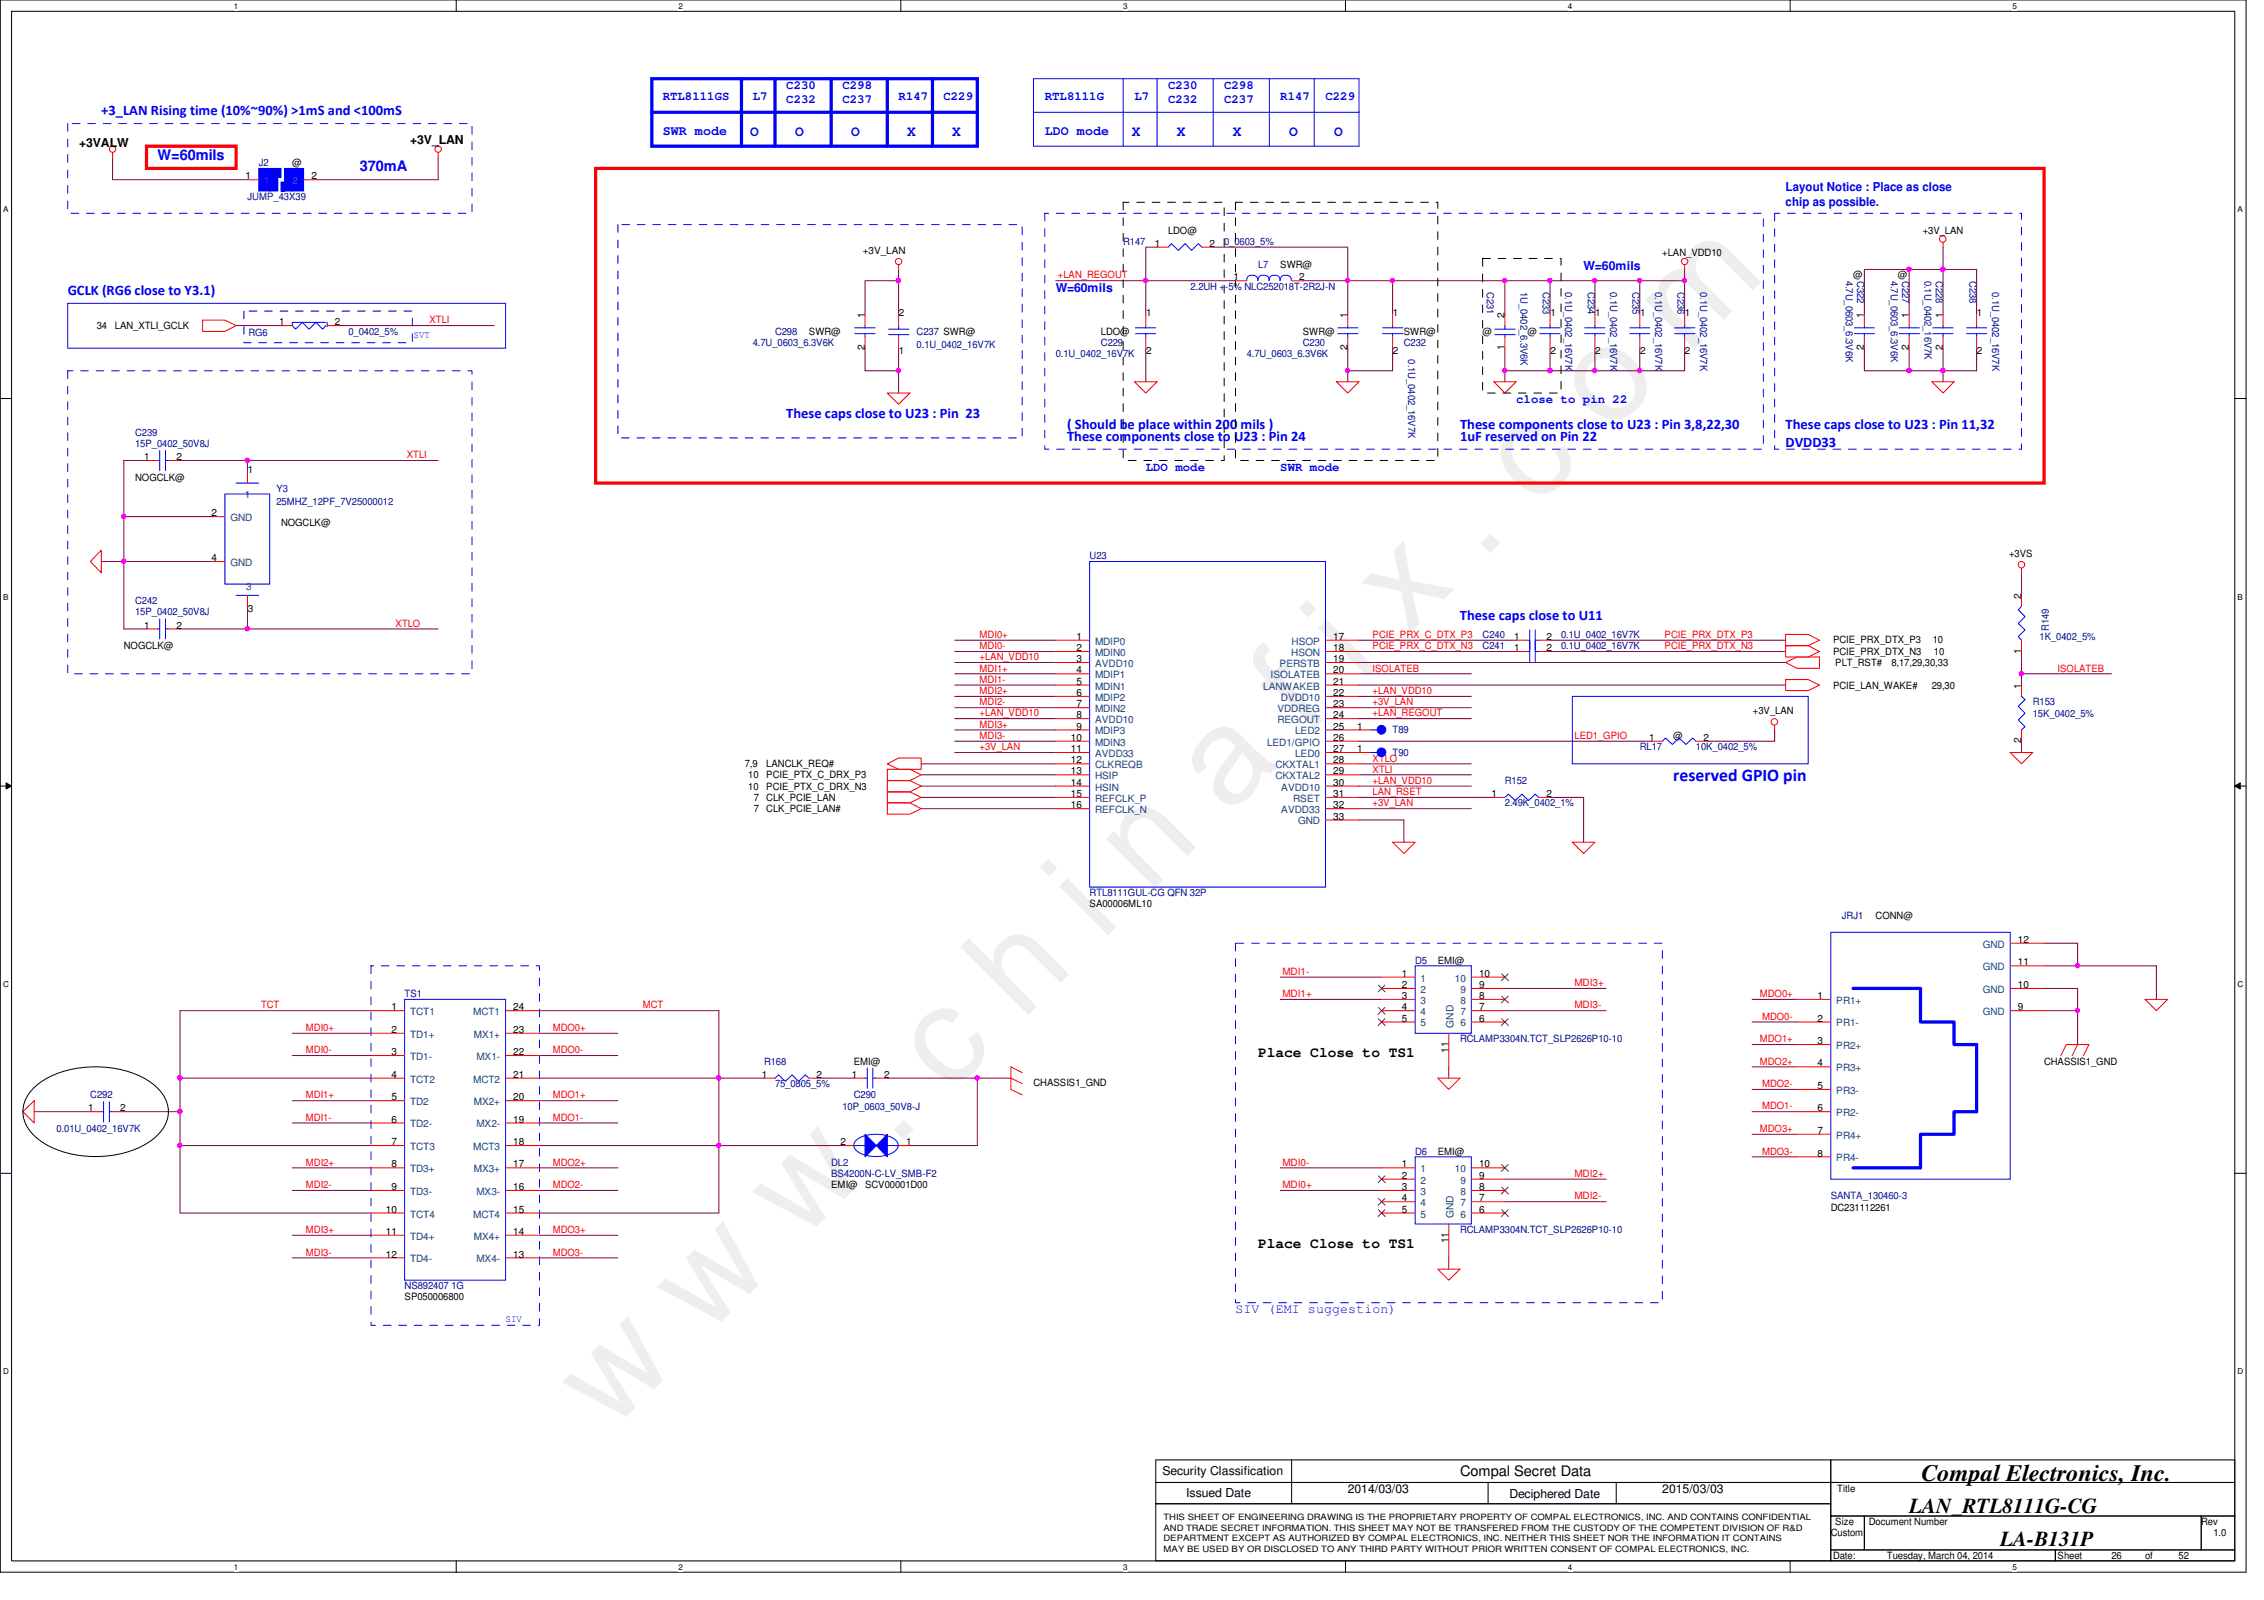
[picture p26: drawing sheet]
<svg xmlns="http://www.w3.org/2000/svg" width="297mm" height="210mm" viewBox="0 0 297 210" stroke-linecap="round" stroke-linejoin="round" font-family="sans-serif">
<defs><g id="words">
<text font-size="17.6" fill="#f0f" x="80.1" y="188" transform="rotate(-45 80.1 188)">w w w . c h i n a f i x . c o m</text>
<text font-size="3.1" x="252.1" y="194.3">Compal Electronics, Inc.</text>
<g font-size="2.8">
<text x="250.5" y="198.5">LAN_RTL8111G-CG</text>
<text x="262.4" y="202.9">LA-B131P</text>
</g>
<text font-size="2.3" fill="#00f" x="219.5" y="102.4">reserved GPIO pin</text>
<g font-size="1.9" fill="#00f">
<text x="13.3" y="15.1">+3_LAN Rising time (10%~90%) &gt;1mS and &lt;100mS</text>
<text x="98.4" y="17.8">O</text>
<text x="104.3" y="17.8">O</text>
<text x="111.7" y="17.8">O</text>
<text x="119" y="17.8">X</text>
<text x="124.9" y="17.8">X</text>
<text x="148.5" y="17.8">X</text>
<text x="154.4" y="17.8">X</text>
<text x="161.8" y="17.8">X</text>
<text x="169.1" y="17.8">O</text>
<text x="175" y="17.8">O</text>
<text x="20.7" y="21">W=60mils</text>
<text x="47.2" y="22.4">370mA</text>
<text x="8.9" y="38.7">GCLK (RG6 close to Y3.1)</text>
<text x="103.2" y="54.9">These caps close to U23 : Pin 23</text>
<text x="140" y="56.3">( Should be place within 200 mils )</text>
<text x="140" y="57.8">These components close to U23 : Pin 24</text>
<text x="191.6" y="56.3">These components close to U23 : Pin 3,8,22,30</text>
<text x="191.6" y="57.8">1uF reserved on Pin 22</text>
<text x="234.3" y="56.3">These caps close to U23 : Pin 11,32</text>
<text x="234.3" y="58.7">DVDD33</text>
<text x="191.6" y="81.4">These caps close to U11</text>
</g>
<g font-size="1.9">
<text x="165.1" y="138.6">Place Close to TS1</text>
<text x="165.1" y="163.7">Place Close to TS1</text>
<text x="191.6" y="193.7">Compal Secret Data</text>
</g>
<g font-size="1.7" fill="#00f">
<text x="86.9" y="17.7">SWR mode</text>
<text x="137.1" y="17.7">LDO mode</text>
<text x="162.1" y="172.3">SIV (EMI suggestion)</text>
</g>
<g font-size="1.6" fill="#00f">
<text x="103.2" y="11.7">C230</text>
<text x="110.5" y="11.7">C298</text>
<text x="153.2" y="11.7">C230</text>
<text x="160.6" y="11.7">C298</text>
<text x="86.9" y="13.2">RTL8111GS</text>
<text x="98.8" y="13.2">L7</text>
<text x="103.2" y="13.5">C232</text>
<text x="110.5" y="13.5">C237</text>
<text x="117.9" y="13.2">R147</text>
<text x="123.8" y="13.2">C229</text>
<text x="137.1" y="13.2">RTL8111G</text>
<text x="148.8" y="13.2">L7</text>
<text x="153.2" y="13.5">C232</text>
<text x="160.6" y="13.5">C237</text>
<text x="168" y="13.2">R147</text>
<text x="173.9" y="13.2">C229</text>
<text x="234.3" y="25.1">Layout Notice : Place as close</text>
<text x="234.3" y="27.1">chip as possible.</text>
<text x="207.8" y="35.4">W=60mils</text>
<text x="138.5" y="38.4">W=60mils</text>
<text x="198.9" y="52.9">close to pin 22</text>
<text x="150.3" y="61.8">LDO mode</text>
<text x="168" y="61.8">SWR mode</text>
</g>
<g font-size="1.6">
<text x="10.4" y="19.2">+3VALW</text>
<text x="53.8" y="18.9">+3V_LAN</text>
<text x="152.5" y="193.5">Security Classification</text>
<text x="155.6" y="196.3">Issued Date</text>
<text x="176.8" y="195.9">2014/03/03</text>
<text x="198" y="196.5">Deciphered Date</text>
<text x="218.1" y="195.9">2015/03/03</text>
</g>
<g font-size="1.3">
<text x="32.2" y="23.5">1</text>
<text x="38.4" y="21.8">@</text>
<text x="40.8" y="23.5">2</text>
<text x="113.2" y="33.3">+3V_LAN</text>
<text x="151.5" y="32.4">1</text>
<text x="153.2" y="30.6">LDO@</text>
<text x="158.7" y="32.4">2</text>
<text x="168" y="35.1">SWR@</text>
<text x="218.1" y="33.6">+LAN_VDD10</text>
<text x="252.3" y="30.6">+3V_LAN</text>
<text x="113.5" y="41.7" transform="rotate(-90 113.5 41.7)">1</text>
<text x="117.9" y="41.4">2</text>
<text x="150.4" y="41.4">1</text>
<text x="161.8" y="36.8">1</text>
<text x="170.5" y="36.8">2</text>
<text x="176.8" y="41.7" transform="rotate(-90 176.8 41.7)">1</text>
<text x="182.7" y="41.4">1</text>
<text x="197.4" y="41.7" transform="rotate(-90 197.4 41.7)">2</text>
<text x="203.4" y="41.4">1</text>
<text x="209.3" y="41.4">1</text>
<text x="215.2" y="41.4">1</text>
<text x="221.1" y="41.4">1</text>
<text x="243.1" y="36.5">@</text>
<text x="244.6" y="41.7" transform="rotate(-90 244.6 41.7)">1</text>
<text x="249" y="36.5">@</text>
<text x="250.4" y="41.7" transform="rotate(-90 250.4 41.7)">1</text>
<text x="254.9" y="41.7" transform="rotate(-90 254.9 41.7)">1</text>
<text x="259.4" y="41.4">1</text>
<text x="12.7" y="43.2">34</text>
<text x="15.1" y="43.2">LAN_XTLI_GCLK</text>
<text x="36.6" y="42.7">1</text>
<text x="43.9" y="42.7">2</text>
<text x="106.1" y="43.9">SWR@</text>
<text x="113.5" y="46" transform="rotate(-90 113.5 46)">2</text>
<text x="117.9" y="46.4">1</text>
<text x="144.4" y="43.9">LDO@</text>
<text x="150.4" y="46.4">2</text>
<text x="170.9" y="43.9">SWR@</text>
<text x="176.8" y="46" transform="rotate(-90 176.8 46)">2</text>
<text x="182.7" y="46.4">2</text>
<text x="184.2" y="43.9">SWR@</text>
<text x="194.5" y="43.9">@</text>
<text x="197.4" y="46" transform="rotate(-90 197.4 46)">1</text>
<text x="200.4" y="43.9">@</text>
<text x="203.4" y="46.4">2</text>
<text x="209.3" y="46.4">2</text>
<text x="215.2" y="46.4">2</text>
<text x="221.1" y="46.4">2</text>
<text x="244.6" y="46" transform="rotate(-90 244.6 46)">2</text>
<text x="250.4" y="46" transform="rotate(-90 250.4 46)">2</text>
<text x="254.9" y="46" transform="rotate(-90 254.9 46)">2</text>
<text x="259.4" y="46.4">2</text>
<text x="17.7" y="63.1">NOGCLK@</text>
<text x="18.9" y="60.4">1</text>
<text x="23.2" y="60.4">2</text>
<text x="32.5" y="62.1">1</text>
<text x="27.8" y="67.7">2</text>
<text x="36.9" y="69">NOGCLK@</text>
<text x="27.8" y="73.6">4</text>
<text x="263.6" y="73.1">+3VS</text>
<text x="18.9" y="82.5">1</text>
<text x="23.2" y="82.5">2</text>
<text x="32.5" y="80.3">3</text>
<text x="141.2" y="83.9">1</text>
<text x="174.9" y="83.9">17</text>
<text x="198.7" y="83.9">1</text>
<text x="202.9" y="83.9">2</text>
<text x="265.2" y="78.5" transform="rotate(-90 265.2 78.5)">2</text>
<text x="16.3" y="85.2">NOGCLK@</text>
<text x="141.2" y="85.4">2</text>
<text x="141.2" y="86.9">3</text>
<text x="141.2" y="88.3">4</text>
<text x="141.2" y="89.8">5</text>
<text x="174.9" y="89.8">21</text>
<text x="174.9" y="88.3">20</text>
<text x="174.9" y="85.4">18</text>
<text x="174.9" y="86.9">19</text>
<text x="198.7" y="85.4">1</text>
<text x="202.9" y="85.4">2</text>
<text x="240.5" y="85.9">PCIE_PRX_DTX_N3</text>
<text x="240.5" y="84.4">PCIE_PRX_DTX_P3</text>
<text x="240.8" y="87.4">PLT_RST#</text>
<text x="248.2" y="87.4">8,17,29,30,33</text>
<text x="253.6" y="84.4">10</text>
<text x="253.7" y="85.9">10</text>
<text x="265.2" y="85.8" transform="rotate(-90 265.2 85.8)">1</text>
<text x="141.2" y="91.3">6</text>
<text x="141.2" y="92.8">7</text>
<text x="141.2" y="94.2">8</text>
<text x="141.2" y="95.7">9</text>
<text x="174.9" y="92.8">23</text>
<text x="174.9" y="94.2">24</text>
<text x="174.9" y="91.3">22</text>
<text x="174.9" y="95.7">25</text>
<text x="178.1" y="95.7">1</text>
<text x="230" y="93.7">+3V_LAN</text>
<text x="240.5" y="90.3">PCIE_LAN_WAKE#</text>
<text x="253.4" y="90.3">29,30</text>
<text x="265.2" y="90.3" transform="rotate(-90 265.2 90.3)">1</text>
<text x="97.7" y="100.6">7,9</text>
<text x="100.5" y="100.6">LANCLK_REQ#</text>
<text x="140.5" y="97.2">10</text>
<text x="140.5" y="98.7">11</text>
<text x="140.5" y="100.2">12</text>
<text x="140.5" y="101.6">13</text>
<text x="174.9" y="97.2">26</text>
<text x="174.9" y="100.2">28</text>
<text x="174.9" y="101.6">29</text>
<text x="174.9" y="98.7">27</text>
<text x="178.1" y="98.7">1</text>
<text x="216.4" y="97.2">1</text>
<text x="219.5" y="96.9">@</text>
<text x="223.5" y="97.2">2</text>
<text x="265.2" y="97.5" transform="rotate(-90 265.2 97.5)">2</text>
<text x="98.2" y="102.1">10</text>
<text x="98.2" y="103.6">10</text>
<text x="98.9" y="106.5">7</text>
<text x="98.9" y="105.1">7</text>
<text x="100.5" y="106.5">CLK_PCIE_LAN#</text>
<text x="100.5" y="105.1">CLK_PCIE_LAN</text>
<text x="100.5" y="102.1">PCIE_PTX_C_DRX_P3</text>
<text x="100.5" y="103.6">PCIE_PTX_C_DRX_N3</text>
<text x="140.5" y="103.1">14</text>
<text x="140.5" y="104.6">15</text>
<text x="140.5" y="106">16</text>
<text x="174.9" y="104.6">31</text>
<text x="174.9" y="107.5">33</text>
<text x="174.9" y="103.1">30</text>
<text x="174.9" y="106">32</text>
<text x="195.7" y="104.6">1</text>
<text x="202.9" y="104.6">2</text>
<text x="143" y="119">SA00006ML10</text>
<text x="246.1" y="120.5">CONN@</text>
<text x="264.7" y="123.7">12</text>
<text x="183.9" y="128.1">1</text>
<text x="183.9" y="129.6">2</text>
<text x="183.9" y="131.1">3</text>
<text x="188.6" y="126.4">EMI@</text>
<text x="194.1" y="131.1">8</text>
<text x="194.1" y="129.6">9</text>
<text x="194.1" y="128.1">10</text>
<text x="238.5" y="131.1">1</text>
<text x="264.7" y="129.6">10</text>
<text x="264.7" y="126.7">11</text>
<text x="51.3" y="132.5">1</text>
<text x="51.3" y="135.5">2</text>
<text x="67.3" y="135.5">23</text>
<text x="67.3" y="132.5">24</text>
<text x="183.9" y="132.5">4</text>
<text x="183.9" y="134">5</text>
<text x="194.1" y="134">6</text>
<text x="194.1" y="132.5">7</text>
<text x="238.5" y="134">2</text>
<text x="238.5" y="137">3</text>
<text x="264.7" y="132.5">9</text>
<text x="51.3" y="138.4">3</text>
<text x="51.3" y="141.4">4</text>
<text x="67.3" y="141.4">21</text>
<text x="67.3" y="138.4">22</text>
<text x="99.9" y="141.4">1</text>
<text x="107.1" y="141.4">2</text>
<text x="111.8" y="141.4">1</text>
<text x="112" y="139.7">EMI@</text>
<text x="116" y="141.4">2</text>
<text x="135.6" y="142.5">CHASSIS1_GND</text>
<text x="190" y="138.1" transform="rotate(-90 190 138.1)">11</text>
<text x="238.5" y="139.9">4</text>
<text x="238.5" y="142.9">5</text>
<text x="268.2" y="139.7">CHASSIS1_GND</text>
<text x="11.6" y="145.8">1</text>
<text x="15.8" y="145.8">2</text>
<text x="51.3" y="144.4">5</text>
<text x="51.3" y="147.3">6</text>
<text x="67.3" y="144.4">20</text>
<text x="67.3" y="147.3">19</text>
<text x="238.5" y="145.8">6</text>
<text x="238.5" y="148.8">7</text>
<text x="51.3" y="150.2">7</text>
<text x="51.3" y="153.2">8</text>
<text x="67.3" y="153.2">17</text>
<text x="67.3" y="150.2">18</text>
<text x="109" y="155.9">EMI@</text>
<text x="110.3" y="150.2">2</text>
<text x="113.5" y="155.9">SCV00001D00</text>
<text x="118.9" y="150.2">1</text>
<text x="183.9" y="153.2">1</text>
<text x="183.9" y="154.6">2</text>
<text x="188.6" y="151.5">EMI@</text>
<text x="194.1" y="154.6">9</text>
<text x="194.1" y="153.2">10</text>
<text x="238.5" y="151.7">8</text>
<text x="50.6" y="159.1">10</text>
<text x="51.3" y="156.1">9</text>
<text x="67.3" y="159.1">15</text>
<text x="67.3" y="156.1">16</text>
<text x="183.9" y="156.1">3</text>
<text x="183.9" y="157.6">4</text>
<text x="183.9" y="159.1">5</text>
<text x="194.1" y="159.1">6</text>
<text x="194.1" y="157.6">7</text>
<text x="194.1" y="156.1">8</text>
<text x="240.2" y="158.8">DC231112261</text>
<text x="50.6" y="162">11</text>
<text x="50.6" y="165">12</text>
<text x="67.3" y="162">14</text>
<text x="67.3" y="165">13</text>
<text x="190" y="163.1" transform="rotate(-90 190 163.1)">11</text>
<text x="53.1" y="170.6">SP050006800</text>
<text x="241" y="195.8">Title</text>
<text x="240.2" y="201.5">Custom</text>
<text x="240.8" y="200.1">Size</text>
<text x="245.2" y="200.1">Document Number</text>
<text x="288.8" y="200.1">Rev</text>
<text x="290.4" y="201.5">1.0</text>
<text x="240.5" y="204.5">Date:</text>
<text x="247.6" y="204.5">Tuesday, March 04, 2014</text>
<text x="270" y="204.5">Sheet</text>
<text x="277" y="204.5">26</text>
<text x="281.4" y="204.5">of</text>
<text x="285.8" y="204.5">52</text>
</g>
<g font-size="1.3" fill="#000080">
<text x="33.9" y="21.8">J2</text>
<text x="32.5" y="26.2">JUMP_43X39</text>
<text x="147.4" y="32.1">R147</text>
<text x="160.6" y="32.1">0_0603_5%</text>
<text x="165.1" y="35.1">L7</text>
<text x="156.2" y="38">2.2UH +-5% NLC252018T-2R2J-N</text>
<text x="195.1" y="38.3" transform="rotate(90 195.1 38.3)">C231</text>
<text x="199.5" y="38.3" transform="rotate(90 199.5 38.3)">1U_0402_6.3V6K</text>
<text x="202.4" y="38.3" transform="rotate(90 202.4 38.3)">C233</text>
<text x="205.4" y="38.3" transform="rotate(90 205.4 38.3)">0.1U_0402_16V7K</text>
<text x="208.3" y="38.3" transform="rotate(90 208.3 38.3)">C234</text>
<text x="211.2" y="38.3" transform="rotate(90 211.2 38.3)">0.1U_0402_16V7K</text>
<text x="214.2" y="38.3" transform="rotate(90 214.2 38.3)">C235</text>
<text x="217.2" y="38.3" transform="rotate(90 217.2 38.3)">0.1U_0402_16V7K</text>
<text x="220.1" y="38.3" transform="rotate(90 220.1 38.3)">C236</text>
<text x="223.1" y="38.3" transform="rotate(90 223.1 38.3)">0.1U_0402_16V7K</text>
<text x="242.2" y="36.8" transform="rotate(90 242.2 36.8)">4.7U_0603_6.3V6K</text>
<text x="243.7" y="36.8" transform="rotate(90 243.7 36.8)">C322</text>
<text x="248.1" y="36.8" transform="rotate(90 248.1 36.8)">4.7U_0603_6.3V6K</text>
<text x="249.6" y="36.8" transform="rotate(90 249.6 36.8)">C227</text>
<text x="252.5" y="36.8" transform="rotate(90 252.5 36.8)">0.1U_0402_16V7K</text>
<text x="254" y="36.8" transform="rotate(90 254 36.8)">C228</text>
<text x="258.4" y="36.8" transform="rotate(90 258.4 36.8)">C238</text>
<text x="261.4" y="38.3" transform="rotate(90 261.4 38.3)">0.1U_0402_16V7K</text>
<text x="32.6" y="44.1">RG6</text>
<text x="45.7" y="43.9">0_0402_5%</text>
<text x="98.8" y="45.4">4.7U_0603_6.3V6K</text>
<text x="101.7" y="43.9">C298</text>
<text x="120.3" y="43.9">C237 SWR@</text>
<text x="120.3" y="45.7">0.1U_0402_16V7K</text>
<text x="138.5" y="46.9">0.1U_0402_16V7K</text>
<text x="144.4" y="45.4">C229</text>
<text x="163.6" y="46.9">4.7U_0603_6.3V6K</text>
<text x="170.9" y="45.4">C230</text>
<text x="184.2" y="45.4">C232</text>
<text x="184.7" y="47.2" transform="rotate(90 184.7 47.2)">0.1U_0402_16V7K</text>
<text x="17.7" y="57.2">C239</text>
<text x="17.7" y="58.6">15P_0402_50V8J</text>
<text x="36.3" y="64.6">Y3</text>
<text x="36.3" y="66.3">25MHZ_12PF_7V25000012</text>
<text x="143" y="73.4">U23</text>
<text x="17.7" y="79.3">C242</text>
<text x="17.7" y="80.7">15P_0402_50V8J</text>
<text x="194.5" y="83.7">C240</text>
<text x="204.8" y="83.7">0.1U_0402_16V7K</text>
<text x="267.6" y="84">1K_0402_5%</text>
<text x="268.8" y="82.8" transform="rotate(-90 268.8 82.8)">R149</text>
<text x="194.5" y="85.2">C241</text>
<text x="204.8" y="85.2">0.1U_0402_16V7K</text>
<text x="266.7" y="92.5">R153</text>
<text x="266.7" y="94">15K_0402_5%</text>
<text x="182.7" y="96.2">T89</text>
<text x="182.7" y="99.1">T90</text>
<text x="215.1" y="98.4">RL17</text>
<text x="222.5" y="98.4">10K_0402_5%</text>
<text x="197.4" y="102.8">R152</text>
<text x="197.4" y="105.8">2.49K_0402_1%</text>
<text x="143" y="117.6">RTL8111GUL-CG QFN 32P</text>
<text x="241.6" y="120.5">JRJ1</text>
<text x="53.1" y="130.9">TS1</text>
<text x="185.7" y="126.4">D5</text>
<text x="191.6" y="136.7">RCLAMP3304N.TCT_SLP2626P10-10</text>
<text x="100.2" y="139.7">R168</text>
<text x="101.7" y="142.6">75_0805_5%</text>
<text x="7.4" y="148.5">0.01U_0402_16V7K</text>
<text x="11.9" y="144.1">C292</text>
<text x="110.5" y="145.6">10P_0603_50V8-J</text>
<text x="112" y="144.1">C290</text>
<text x="109" y="153">DL2</text>
<text x="109" y="154.4">BS4200N-C-LV_SMB-F2</text>
<text x="185.7" y="151.5">D6</text>
<text x="191.6" y="161.8">RCLAMP3304N.TCT_SLP2626P10-10</text>
<text x="240.2" y="157.4">SANTA_130460-3</text>
<text x="53.1" y="169.1">NS892407 1G</text>
</g>
<g font-size="1.3" fill="#004080">
<text x="34.7" y="24.2">1</text>
<text x="38.4" y="24.2">2</text>
<text x="32.1" y="65.3">1</text>
<text x="30.2" y="68.4">GND</text>
<text x="30.2" y="74.3">GND</text>
<text x="32.3" y="77.3">3</text>
<text x="143.7" y="84.6">MDIP0</text>
<text x="143.7" y="86.1">MDIN0</text>
<text x="143.7" y="87.5">AVDD10</text>
<text x="143.7" y="89">MDIP1</text>
<text x="166.7" y="89">ISOLATEB</text>
<text x="167.9" y="87.5">PERSTB</text>
<text x="169.4" y="86.1">HSON</text>
<text x="169.5" y="84.6">HSOP</text>
<text x="143.7" y="90.5">MDIN1</text>
<text x="143.7" y="91.9">MDIP2</text>
<text x="143.7" y="93.4">MDIN2</text>
<text x="143.7" y="94.9">AVDD10</text>
<text x="165.7" y="90.5">LANWAKEB</text>
<text x="167.6" y="93.4">VDDREG</text>
<text x="167.6" y="94.9">REGOUT</text>
<text x="168.1" y="91.9">DVDD10</text>
<text x="143.7" y="96.4">MDIP3</text>
<text x="143.7" y="97.8">MDIN3</text>
<text x="143.7" y="99.3">AVDD33</text>
<text x="143.7" y="100.8">CLKREQB</text>
<text x="166.2" y="97.8">LED1/GPIO</text>
<text x="167.3" y="100.8">CKXTAL1</text>
<text x="169.9" y="96.4">LED2</text>
<text x="169.9" y="99.3">LED0</text>
<text x="143.7" y="102.2">HSIP</text>
<text x="143.7" y="103.7">HSIN</text>
<text x="143.7" y="105.2">REFCLK_P</text>
<text x="143.7" y="106.7">REFCLK_N</text>
<text x="167.3" y="102.2">CKXTAL2</text>
<text x="168.1" y="103.7">AVDD10</text>
<text x="168.1" y="106.7">AVDD33</text>
<text x="169.7" y="105.2">RSET</text>
<text x="170.3" y="108.2">GND</text>
<text x="260.1" y="124.3">GND</text>
<text x="186.4" y="128.8">1</text>
<text x="186.4" y="130.3">2</text>
<text x="186.4" y="131.7">3</text>
<text x="190.9" y="128.8">10</text>
<text x="191.6" y="131.7">8</text>
<text x="191.6" y="130.3">9</text>
<text x="240.9" y="131.7">PR1+</text>
<text x="260.1" y="130.3">GND</text>
<text x="260.1" y="127.3">GND</text>
<text x="53.8" y="133.2">TCT1</text>
<text x="53.8" y="136.1">TD1+</text>
<text x="62.1" y="133.2">MCT1</text>
<text x="62.2" y="136.1">MX1+</text>
<text x="186.4" y="133.2">4</text>
<text x="186.4" y="134.7">5</text>
<text x="190.7" y="134.8" transform="rotate(-90 190.7 134.8)">GND</text>
<text x="191.6" y="134.7">6</text>
<text x="191.6" y="133.2">7</text>
<text x="240.9" y="134.7">PR1-</text>
<text x="240.9" y="137.6">PR2+</text>
<text x="260.1" y="133.2">GND</text>
<text x="53.8" y="139.1">TD1-</text>
<text x="53.8" y="142">TCT2</text>
<text x="62.1" y="142">MCT2</text>
<text x="62.5" y="139.1">MX1-</text>
<text x="240.9" y="140.5">PR3+</text>
<text x="240.9" y="143.5">PR3-</text>
<text x="53.8" y="145">TD2</text>
<text x="53.8" y="147.9">TD2-</text>
<text x="62.2" y="145">MX2+</text>
<text x="62.5" y="147.9">MX2-</text>
<text x="240.9" y="146.4">PR2-</text>
<text x="240.9" y="149.4">PR4+</text>
<text x="53.8" y="150.9">TCT3</text>
<text x="53.8" y="153.8">TD3+</text>
<text x="62.1" y="150.9">MCT3</text>
<text x="62.2" y="153.8">MX3+</text>
<text x="186.4" y="153.8">1</text>
<text x="186.4" y="155.3">2</text>
<text x="190.9" y="153.8">10</text>
<text x="191.6" y="155.3">9</text>
<text x="240.9" y="152.4">PR4-</text>
<text x="53.8" y="156.8">TD3-</text>
<text x="53.8" y="159.7">TCT4</text>
<text x="62.1" y="159.7">MCT4</text>
<text x="62.5" y="156.8">MX3-</text>
<text x="186.4" y="156.8">3</text>
<text x="186.4" y="158.2">4</text>
<text x="186.4" y="159.7">5</text>
<text x="190.7" y="159.9" transform="rotate(-90 190.7 159.9)">GND</text>
<text x="191.6" y="159.7">6</text>
<text x="191.6" y="158.2">7</text>
<text x="191.6" y="156.8">8</text>
<text x="53.8" y="162.6">TD4+</text>
<text x="53.8" y="165.6">TD4-</text>
<text x="62.2" y="162.6">MX4+</text>
<text x="62.5" y="165.6">MX4-</text>
</g>
<g font-size="1.3" fill="#f00">
<text x="138.8" y="36.5">+LAN_REGOUT</text>
<text x="56.3" y="42.4">XTLI</text>
<text x="53.4" y="60.1">XTLI</text>
<text x="51.9" y="82.2">XTLO</text>
<text x="128.5" y="83.7">MDI0+</text>
<text x="180.1" y="83.7">PCIE_PRX_C_DTX_P3</text>
<text x="218.4" y="83.7">PCIE_PRX_DTX_P3</text>
<text x="128.5" y="85.2">MDI0-</text>
<text x="128.5" y="86.6">+LAN_VDD10</text>
<text x="128.5" y="88.1">MDI1+</text>
<text x="128.5" y="89.6">MDI1-</text>
<text x="180.1" y="88.1">ISOLATEB</text>
<text x="180.1" y="85.2">PCIE_PRX_C_DTX_N3</text>
<text x="218.4" y="85.2">PCIE_PRX_DTX_N3</text>
<text x="270" y="88.1">ISOLATEB</text>
<text x="128.5" y="91.1">MDI2+</text>
<text x="128.5" y="92.5">MDI2-</text>
<text x="128.5" y="94">+LAN_VDD10</text>
<text x="128.5" y="95.5">MDI3+</text>
<text x="180.1" y="91.1">+LAN_VDD10</text>
<text x="180.1" y="92.5">+3V_LAN</text>
<text x="180.1" y="94">+LAN_REGOUT</text>
<text x="128.5" y="96.9">MDI3-</text>
<text x="128.5" y="98.4">+3V_LAN</text>
<text x="180.1" y="99.9">XTLO</text>
<text x="180.1" y="101.3">XTLI</text>
<text x="206.6" y="96.9">LED1_GPIO</text>
<text x="180.1" y="104.3">LAN_RSET</text>
<text x="180.1" y="102.8">+LAN_VDD10</text>
<text x="180.1" y="105.8">+3V_LAN</text>
<text x="168.3" y="130.8">MDI1+</text>
<text x="168.3" y="127.9">MDI1-</text>
<text x="206.6" y="129.4">MDI3+</text>
<text x="230.9" y="130.8">MDO0+</text>
<text x="34.2" y="132.3">TCT</text>
<text x="40.1" y="135.3">MDI0+</text>
<text x="72.5" y="135.3">MDO0+</text>
<text x="84.3" y="132.3">MCT</text>
<text x="206.6" y="132.3">MDI3-</text>
<text x="230.9" y="136.7">MDO1+</text>
<text x="231.2" y="133.8">MDO0-</text>
<text x="40.1" y="138.2">MDI0-</text>
<text x="72.5" y="138.2">MDO0-</text>
<text x="230.9" y="139.7">MDO2+</text>
<text x="231.2" y="142.6">MDO2-</text>
<text x="40.1" y="144.1">MDI1+</text>
<text x="40.1" y="147">MDI1-</text>
<text x="72.5" y="144.1">MDO1+</text>
<text x="72.5" y="147">MDO1-</text>
<text x="230.9" y="148.5">MDO3+</text>
<text x="231.2" y="145.5">MDO1-</text>
<text x="40.1" y="152.9">MDI2+</text>
<text x="40.1" y="155.9">MDI2-</text>
<text x="72.5" y="152.9">MDO2+</text>
<text x="72.5" y="155.9">MDO2-</text>
<text x="168.3" y="152.9">MDI0-</text>
<text x="168.3" y="155.9">MDI0+</text>
<text x="206.6" y="154.4">MDI2+</text>
<text x="231.2" y="151.5">MDO3-</text>
<text x="40.1" y="161.8">MDI3+</text>
<text x="72.5" y="161.8">MDO3+</text>
<text x="206.6" y="157.4">MDI2-</text>
<text x="40.1" y="164.7">MDI3-</text>
<text x="72.5" y="164.7">MDO3-</text>
</g>
<g font-size="1.3" fill="#00f">
<text x="54.3" y="44.4">SVT</text>
<text x="66.3" y="173.4">SIV</text>
</g>
<g font-size="1.1">
<text x="30.7" y="1.1">1</text>
<text x="89" y="1.1">2</text>
<text x="147.4" y="1.1">3</text>
<text x="205.7" y="1.1">4</text>
<text x="264" y="1.1">5</text>
<text x=".4" y="27.9">A</text>
<text x="293.6" y="27.9">A</text>
<text x=".4" y="78.7">B</text>
<text x="293.6" y="78.7">B</text>
<text x=".4" y="129.5">C</text>
<text x="293.6" y="129.5">C</text>
<text x=".4" y="180.3">D</text>
<text x="293.6" y="180.3">D</text>
<text x="152.7" y="203.6">MAY BE USED BY OR DISCLOSED TO ANY THIRD PARTY WITHOUT PRIOR WRITTEN CONSENT OF COMPAL ELECTRONICS, INC.</text>
<text x="152.7" y="202.2">DEPARTMENT EXCEPT AS AUTHORIZED BY COMPAL ELECTRONICS, INC. NEITHER THIS SHEET NOR THE INFORMATION IT CONTAINS</text>
<text x="152.7" y="199.4">THIS SHEET OF ENGINEERING DRAWING IS THE PROPRIETARY PROPERTY OF COMPAL ELECTRONICS, INC. AND CONTAINS CONFIDENTIAL</text>
<text x="152.7" y="200.8">AND TRADE SECRET INFORMATION. THIS SHEET MAY NOT BE TRANSFERED FROM THE CUSTODY OF THE COMPETENT DIVISION OF R&amp;D</text>
<text x="30.7" y="205.9">1</text>
<text x="89" y="205.9">2</text>
<text x="147.4" y="205.9">3</text>
<text x="205.7" y="205.9">4</text>
<text x="264" y="205.9">5</text>
</g>
</g></defs>
<path d="M0 0h294.7v206.3h-294.7zM1.5 1.5h291.7v203.3h-291.7z" fill="none" stroke="#000" stroke-width=".13"/>
<g fill="#fff">
<path d="M30.7 .2h.6v1.2h-.6z"/>
<path d="M30.7 204.9h.6v1.2h-.6z"/>
</g>
<path d="M59.9 0v1.5M59.9 204.8v1.5" fill="none" stroke="#000" stroke-width=".13"/>
<g fill="#fff">
<path d="M89 .2h.6v1.2h-.6z"/>
<path d="M89 204.9h.6v1.2h-.6z"/>
</g>
<path d="M118.2 0v1.5M118.2 204.8v1.5" fill="none" stroke="#000" stroke-width=".13"/>
<g fill="#fff">
<path d="M147.4 .2h.6v1.2h-.6z"/>
<path d="M147.4 204.9h.6v1.2h-.6z"/>
</g>
<path d="M176.5 0v1.5M176.5 204.8v1.5" fill="none" stroke="#000" stroke-width=".13"/>
<g fill="#fff">
<path d="M205.7 .2h.6v1.2h-.6z"/>
<path d="M205.7 204.9h.6v1.2h-.6z"/>
</g>
<path d="M234.9 0v1.5M234.9 204.8v1.5" fill="none" stroke="#000" stroke-width=".13"/>
<g fill="#fff">
<path d="M264 .2h.6v1.2h-.6z"/>
<path d="M264 204.9h.6v1.2h-.6z"/>
<path d="M.4 26.9h.7v1.2h-.7z"/>
<path d="M293.6 26.9h.7v1.2h-.7z"/>
<path d="M.4 77.7h.7v1.2h-.7z"/>
<path d="M293.6 77.7h.7v1.2h-.7z"/>
</g>
<path d="M0 52.3h1.5M293.2 52.3h1.5" fill="none" stroke="#000" stroke-width=".13"/>
<g fill="#fff">
<path d="M.4 128.5h.8v1.2h-.8z"/>
<path d="M293.6 128.5h.7v1.2h-.7z"/>
</g>
<path d="M0 103.1h1.5M.8 102.7l.7 .4-.7 .4zM293.2 103.1l.7-.4v.8zM293.2 103.1h1.5" fill="none" stroke="#000" stroke-width=".13"/>
<path d="M.8 102.7l.7 .4-.7 .4zM293.2 103.1l.7-.4v.8z" fill="#000"/>
<g fill="#fff">
<path d="M.4 179.3h.8v1.2h-.8z"/>
<path d="M293.6 179.3h.7v1.2h-.7z"/>
</g>
<path d="M0 153.9h1.5M293.2 153.9h1.5" fill="none" stroke="#000" stroke-width=".13"/>
<path d="M254.9 35.3v6M254.9 45.7v2.9M16.3 67.8h11.7" fill="none" stroke="#800040" stroke-width=".13"/>
<circle cx="16.2" cy="67.8" r=".29" fill="#f0f"/>
<circle cx="16.2" cy="67.8" r=".29" fill="none" stroke="#f0f" stroke-width=".13"/>
<path d="M16.3 60.4v7.4M16.3 73.7h11.7" fill="none" stroke="#800040" stroke-width=".13"/>
<circle cx="16.2" cy="73.6" r=".29" fill="#f0f"/>
<circle cx="16.2" cy="73.6" r=".29" fill="none" stroke="#f0f" stroke-width=".13"/>
<path d="M259.3 45.7v2.9M32.5 82.5h25" fill="none" stroke="#800040" stroke-width=".13"/>
<circle cx="32.4" cy="82.5" r=".29" fill="#f0f"/>
<circle cx="32.4" cy="82.5" r=".29" fill="none" stroke="#f0f" stroke-width=".13"/>
<path d="M23.6 60.4h8.9" fill="none" stroke="#800040" stroke-width=".13"/>
<circle cx="32.4" cy="60.4" r=".29" fill="#f0f"/>
<circle cx="32.4" cy="60.4" r=".29" fill="none" stroke="#f0f" stroke-width=".13"/>
<path d="M14.8 20.6v3h17.7M57.5 20.6v3M254.9 32.4v2.9M259.3 35.3v6M254.9 48.6v1.5M13.3 73.7h3v8.8h2.9M16.3 67.8v5.9M16.3 60.4h2.9M32.5 79.5v3h-8.9M57.5 60.4h-25v1.5" fill="none" stroke="#800040" stroke-width=".13"/>
<circle cx="254.9" cy="48.6" r=".29" fill="#f0f"/>
<circle cx="254.9" cy="48.6" r=".29" fill="none" stroke="#f0f" stroke-width=".13"/>
<path d="M254.9 35.3h4.4" fill="none" stroke="#800040" stroke-width=".13"/>
<circle cx="254.9" cy="35.3" r=".29" fill="#f0f"/>
<circle cx="254.9" cy="35.3" r=".29" fill="none" stroke="#f0f" stroke-width=".13"/>
<path d="M41.3 23.6h16.2M178.3 86.9h56M203.4 85.5h30.9M203.4 84h30.9M265.2 97.2v1.5M277 88.4h-11.8v1.5M268.2 123.7h4.4v3h10.3v4.4M268.2 129.7h4.4M268.2 132.6h4.4" fill="none" stroke="#800040" stroke-width=".13"/>
<circle cx="272.6" cy="126.7" r=".29" fill="#f0f"/>
<circle cx="272.6" cy="126.7" r=".29" fill="none" stroke="#f0f" stroke-width=".13"/>
<path d="M48.7 132.6h-25.1v8.8M268.2 126.7h4.4M23.6 141.4v4.4M23.6 159.1h25.1M23.6 141.4h25.1" fill="none" stroke="#800040" stroke-width=".13"/>
<circle cx="23.6" cy="141.4" r=".29" fill="#f0f"/>
<circle cx="23.6" cy="141.4" r=".29" fill="none" stroke="#f0f" stroke-width=".13"/>
<path d="M4.5 145.8h7.4M16.3 145.8h7.3M48.7 150.3h-25.1v8.8" fill="none" stroke="#800040" stroke-width=".13"/>
<circle cx="23.6" cy="150.3" r=".29" fill="#f0f"/>
<circle cx="23.6" cy="150.3" r=".29" fill="none" stroke="#f0f" stroke-width=".13"/>
<path d="M23.6 145.8v4.5" fill="none" stroke="#800040" stroke-width=".13"/>
<circle cx="23.6" cy="145.8" r=".29" fill="#f0f"/>
<circle cx="23.6" cy="145.8" r=".29" fill="none" stroke="#f0f" stroke-width=".13"/>
<path d="M31 42.7h5.9M44.4 42.7h20.5M178.3 97.2h38.3M178.3 89.9h56M265.2 85.5v2.9M38.4 135.6h10.3M38.4 138.5h10.3M38.4 165h10.3M38.4 162.1h10.3" fill="none" stroke="#800040" stroke-width=".13"/>
<circle cx="265.2" cy="88.4" r=".29" fill="#f0f"/>
<circle cx="265.2" cy="88.4" r=".29" fill="none" stroke="#f0f" stroke-width=".13"/>
<path d="M244.6 35.3v6M254.9 35.3h-4.4v6M265.2 75.1v3" fill="none" stroke="#800040" stroke-width=".13"/>
<circle cx="250.5" cy="35.3" r=".29" fill="#f0f"/>
<circle cx="250.5" cy="35.3" r=".29" fill="none" stroke="#f0f" stroke-width=".13"/>
<path d="M244.6 35.3h5.9M244.6 45.7v2.9h5.9v-2.9" fill="none" stroke="#800040" stroke-width=".13"/>
<circle cx="250.5" cy="48.6" r=".29" fill="#f0f"/>
<circle cx="250.5" cy="48.6" r=".29" fill="none" stroke="#f0f" stroke-width=".13"/>
<path d="M250.5 48.6h8.8M272.6 129.7v7.3M38.4 153.2h10.3M38.4 156.2h10.3M38.4 144.4h10.3M38.4 147.3h10.3" fill="none" stroke="#800040" stroke-width=".13"/>
<circle cx="272.6" cy="132.6" r=".29" fill="#f0f"/>
<circle cx="272.6" cy="132.6" r=".29" fill="none" stroke="#f0f" stroke-width=".13"/>
<g fill="none" stroke="#f00" stroke-width=".13">
<path d="M14.8 20v.6M57.5 20v.6M254.9 31.8v.6M26.6 42h2.9l1.5 .7-1.5 .8h-2.9zM253.5 50.1h2.9l-1.5 1.5zM13.3 72.2v2.9l-1.4-1.4zM19.2 60.4h1.5M22.1 60.4h1.5M265.2 74.6v.5M234.3 86.9l1.5-.7h2.9v1.5h-2.9zM234.3 89.2h2.9l1.5 .7-1.5 .7h-2.9zM234.3 84.7h2.9l1.5 .8-1.5 .7h-2.9z"/>
<path d="M234.3 83.2h2.9l1.5 .8-1.5 .7h-2.9zM263.7 98.7h3l-1.5 1.5zM48.7 138.5h4.4M48.7 132.6h4.4M48.7 135.6h4.4M66.3 138.5h4.5M66.3 132.6h4.5M66.3 135.6h4.5M270.4 138.5l.7-1.5h3l-.8 1.5M272.6 137l-.7 1.5M281.4 131.1h3l-1.5 1.5zM3 145.8l1.5-1.4v2.9z"/>
<path d="M11.9 145.8h1.4M14.8 145.8h1.5M48.7 141.4h4.4M48.7 144.4h4.4M48.7 147.3h4.4M48.7 156.2h4.4M48.7 150.3h4.4M48.7 153.2h4.4M48.7 159.1h4.4M66.3 141.4h4.5M66.3 144.4h4.5M66.3 147.3h4.5"/>
<path d="M66.3 156.2h4.5M66.3 150.3h4.5M66.3 153.2h4.5M66.3 159.1h4.5M48.7 162.1h4.4M48.7 165h4.4M66.3 162.1h4.5M66.3 165h4.5"/>
<circle cx="14.8" cy="19.6" r=".42"/>
<circle cx="57.5" cy="19.6" r=".42"/>
<circle cx="254.9" cy="31.4" r=".43"/>
<circle cx="265.2" cy="74.1" r=".43"/>
</g>
<g fill="none" stroke="#000" stroke-width=".13">
<path d="M4.3 142.9a11.5 11.5 0 0 1 8.2-2.9 11.6 11.6 0 0 1 8.3 2.9 4 4 0 0 1 0 5.9 11.6 11.6 0 0 1-8.3 2.9 11.5 11.5 0 0 1-8.2-2.9 4 4 0 0 1 0-5.9zM151.6 191.5h88.6v3h-88.6zM151.6 194.5h88.6v2.8h-88.6zM151.6 197.3h88.6v7.5h-88.6zM169.5 191.5v5.8M195.2 194.5v2.8M212 194.5v2.8M240.2 191.5h53v3h-53zM240.2 194.5h53v4.4h-53zM240.2 198.9h4.4v4.4h-4.4zM244.6 198.9h44.2v4.4h-44.2zM288.8 198.9h4.4v4.4h-4.4z"/>
<path d="M240.2 203.3h29.5v1.5h-29.5zM269.7 203.3h23.5v1.5h-23.5z"/>
</g>
<path d="M8.9 16.2h53v11.8h-53zM81.1 29.5h53v27.9h-53zM137.1 28h94.3v30.9h-94.3zM232.8 28h32.4v30.9h-32.4zM8.9 48.6h53v39.8h-53zM32 40.8h22.1v4.2h-22.1zM48.7 126.7h22.1v47.2h-22.1zM162.1 123.7h56v47.2h-56z" fill="none" stroke="#00f" stroke-width=".13" stroke-dasharray="1 1 1 1 1 1 1 1"/>
<path d="M19.2 19.2h11.8v2.9h-11.8zM78.1 22.1h190.1v41.3h-190.1z" fill="none" stroke="#f00" stroke-width=".42"/>
<path d="M147.4 26.5h13.2v33.9h-13.2zM162.1 26.5h26.5v33.9h-26.5z" fill="none" stroke="#000" stroke-width=".13" stroke-dasharray="1 1 1 1 1 1 1 1"/>
<g fill="none" stroke="#00f" stroke-width=".13">
<path d="M135.6 10.3h42.7v8.9h-42.7zM135.6 14.7h42.7M147.4 10.3v8.9M151.8 10.3v8.9M159.2 10.3v8.9M166.5 10.3v8.9M172.4 10.3v8.9M8.9 39.8h57.4v5.9h-57.4zM21 59.1v2.6M21.7 59.1v2.6M20.7 60.4h.3M21.7 60.4h.4"/>
<path d="M206.3 91.4h30.9v8.8h-30.9zM53.1 131.1h13.2v36.8h-13.2zM13.3 145.8h.3M13.6 144.5v2.7M14.3 145.8h.5M14.3 144.5v2.7"/>
</g>
<path d="M85.5 14.7h42.7M85.5 10.3h42.7v8.9h-42.7zM97.3 10.3v8.9M101.7 10.3v8.9M109 10.3v8.9M116.4 10.3v8.9M122.3 10.3v8.9" fill="none" stroke="#00f" stroke-width=".42"/>
<path d="M33.9 22.1h1.5v3h-1.5z" fill-rule="evenodd" fill="#00f"/>
<path d="M33.9 22.1h1.5v3h-1.5z" fill="none" stroke="#00f" stroke-width=".13"/>
<path d="M35.4 22.1h1v3h-1z" fill-rule="evenodd" fill="#00f"/>
<path d="M35.4 22.1h1v3h-1z" fill="none" stroke="#00f" stroke-width=".13"/>
<path d="M36.4 22.1h.5v1.2h-.5z" fill-rule="evenodd" fill="#00f"/>
<path d="M36.4 22.1h.5v1.2h-.5z" fill="none" stroke="#00f" stroke-width=".13"/>
<path d="M36.9 23.9h.4v1.2h-.4z" fill-rule="evenodd" fill="#00f"/>
<path d="M36.9 23.9h.4v1.2h-.4z" fill="none" stroke="#00f" stroke-width=".13"/>
<path d="M37.3 22.1h1.1v3h-1.1z" fill-rule="evenodd" fill="#00f"/>
<path d="M37.3 22.1h1.1v3h-1.1z" fill="none" stroke="#00f" stroke-width=".13"/>
<path d="M38.4 22.1h1.4v3h-1.4z" fill-rule="evenodd" fill="#00f"/>
<g fill="none" stroke="#00f" stroke-width=".13">
<path d="M38.4 22.1h1.4v3h-1.4zM42.8 42.3h-4.4v.4l.4 .5 .9-.9 .9 .9 .8-.9 .9 .9 .5-.5M42.9 42.3v.6M243.3 43.8h2.6M243.3 43h2.6M244.6 42.7v.3M244.6 43.8v.4M249.2 43.8h2.6M249.2 43h2.6M250.5 42.7v.3M250.5 43.8v.4M253.6 43.8h2.6"/>
<path d="M253.6 43h2.6M254.9 42.7v.3M254.9 43.8v.4M258 43.8h2.6M258 43h2.6M259.3 42.7v.3M259.3 43.8v.4M29.5 64.8h5.9v11.8h-5.9zM31 78.1h2.9M31 63.4h2.9M143 73.7h30.9v42.7h-30.9zM265.2 79.5l-.4 .5 .9 .9-.9 .9 .9 .8-.9 .9 .4 .5"/>
<path d="M20.7 82.5h.3M21 81.2v2.6M21.7 81.2v2.6M21.7 82.5h.4M265.2 91.4l.5 .4-.9 .9 .9 .9-.9 .8 .9 .9-.5 .5M240.2 122.3h23.5v32.4h-23.5z"/>
</g>
<g fill="none" stroke="#f00" stroke-width=".13">
<path d="M32.5 23.6h1.4M39.8 23.6h1.5M36.9 42.7h1.5M42.9 42.7h1.5M244.6 41.3v1.4M244.6 44.2v1.5M250.5 41.3v1.4M250.5 44.2v1.5M254.9 41.3v1.4M254.9 44.2v1.5M259.3 41.3v1.4M259.3 44.2v1.5"/>
<path d="M28 67.8h1.5M28 73.7h1.5M32.5 61.9v1.5M32.5 78.1v1.4M265.2 78.1v1.4M19.2 82.5h1.5M22.1 82.5h1.5M265.2 84v1.5M265.2 89.9v1.5M265.2 95.8v1.4M235.8 134.1h4.4M235.8 131.1h4.4"/>
<path d="M235.8 137h4.4M235.8 140h4.4M263.7 132.6h4.5M263.7 129.7h4.5M263.7 126.7h4.5M263.7 123.7h4.5M235.8 142.9h4.4M235.8 145.8h4.4M235.8 148.8h4.4M235.8 151.8h4.4"/>
</g>
<path d="M243.1 129.7h8.9v4.4h4.4v2.9h2.9v8.8h-2.9v3h-4.4v4.4h-8.9" fill="none" stroke="#00f" stroke-width=".42"/>
<circle cx="16.2" cy="67.8" r=".29" fill="#f0f"/>
<circle cx="16.2" cy="67.8" r=".29" fill="none" stroke="#f0f" stroke-width=".13"/>
<circle cx="16.2" cy="73.6" r=".29" fill="#f0f"/>
<circle cx="16.2" cy="73.6" r=".29" fill="none" stroke="#f0f" stroke-width=".13"/>
<circle cx="32.4" cy="82.5" r=".29" fill="#f0f"/>
<circle cx="32.4" cy="82.5" r=".29" fill="none" stroke="#f0f" stroke-width=".13"/>
<circle cx="32.4" cy="60.4" r=".29" fill="#f0f"/>
<circle cx="32.4" cy="60.4" r=".29" fill="none" stroke="#f0f" stroke-width=".13"/>
<circle cx="254.9" cy="48.6" r=".29" fill="#f0f"/>
<circle cx="254.9" cy="48.6" r=".29" fill="none" stroke="#f0f" stroke-width=".13"/>
<circle cx="254.9" cy="35.3" r=".29" fill="#f0f"/>
<circle cx="254.9" cy="35.3" r=".29" fill="none" stroke="#f0f" stroke-width=".13"/>
<circle cx="272.6" cy="126.7" r=".29" fill="#f0f"/>
<circle cx="272.6" cy="126.7" r=".29" fill="none" stroke="#f0f" stroke-width=".13"/>
<circle cx="23.6" cy="141.4" r=".29" fill="#f0f"/>
<circle cx="23.6" cy="141.4" r=".29" fill="none" stroke="#f0f" stroke-width=".13"/>
<circle cx="23.6" cy="150.3" r=".29" fill="#f0f"/>
<circle cx="23.6" cy="150.3" r=".29" fill="none" stroke="#f0f" stroke-width=".13"/>
<circle cx="23.6" cy="145.8" r=".29" fill="#f0f"/>
<circle cx="23.6" cy="145.8" r=".29" fill="none" stroke="#f0f" stroke-width=".13"/>
<circle cx="265.2" cy="88.4" r=".29" fill="#f0f"/>
<circle cx="265.2" cy="88.4" r=".29" fill="none" stroke="#f0f" stroke-width=".13"/>
<circle cx="250.5" cy="35.3" r=".29" fill="#f0f"/>
<circle cx="250.5" cy="35.3" r=".29" fill="none" stroke="#f0f" stroke-width=".13"/>
<circle cx="250.5" cy="48.6" r=".29" fill="#f0f"/>
<circle cx="250.5" cy="48.6" r=".29" fill="none" stroke="#f0f" stroke-width=".13"/>
<circle cx="272.6" cy="132.6" r=".29" fill="#f0f"/>
<circle cx="272.6" cy="132.6" r=".29" fill="none" stroke="#f0f" stroke-width=".13"/>
<use href="#words"/>
</svg>
